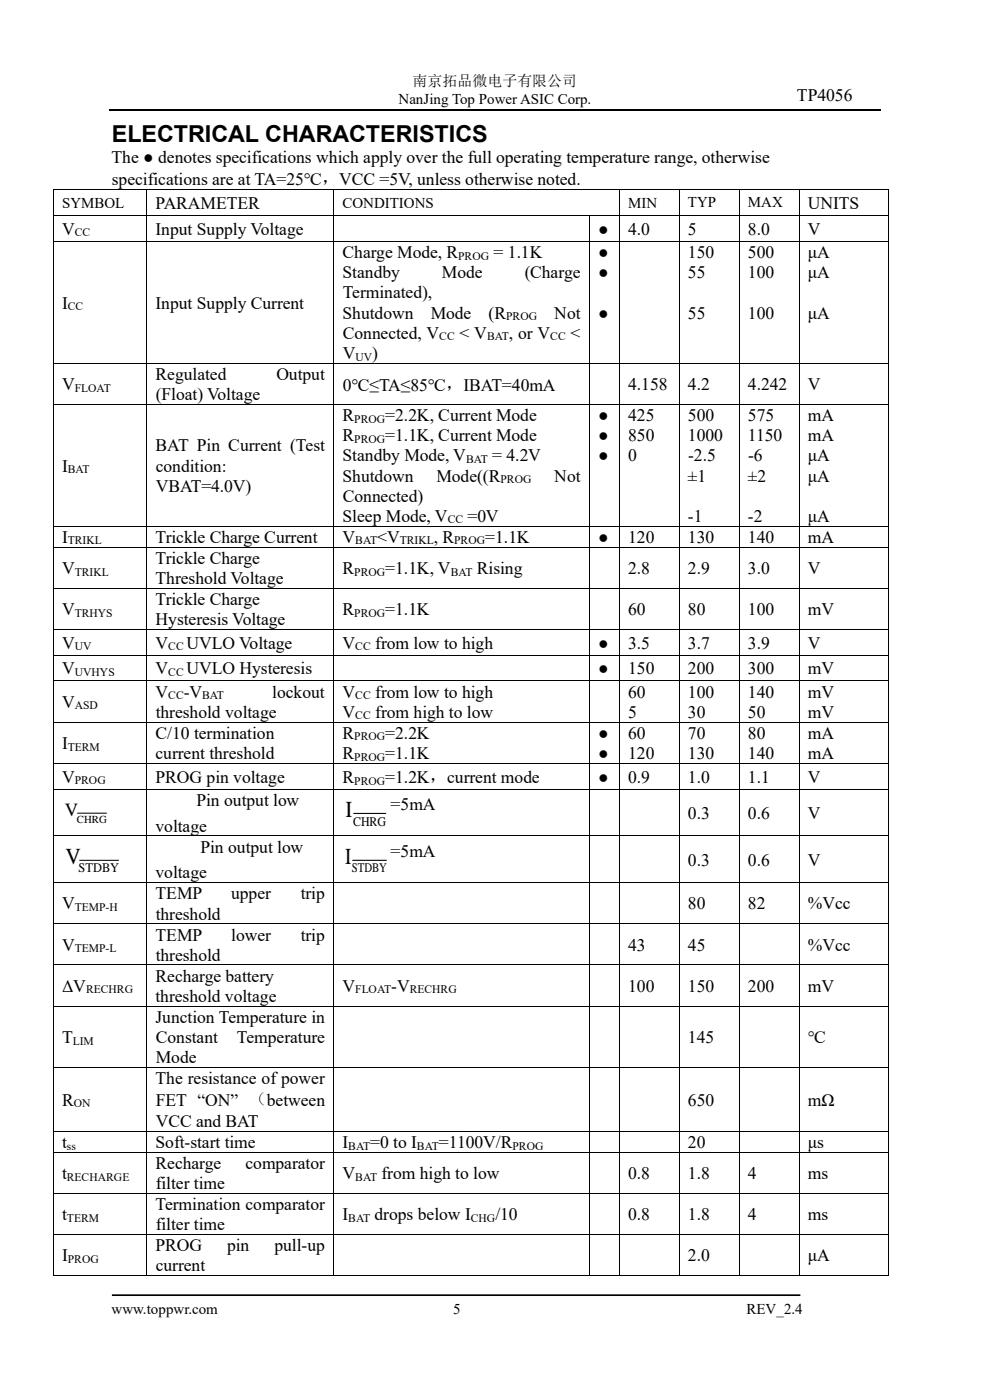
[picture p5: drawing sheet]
<svg xmlns="http://www.w3.org/2000/svg" width="210mm" height="297mm" viewBox="0 0 210 297" stroke-linecap="round" stroke-linejoin="round" font-family="sans-serif">
<defs><g id="words">
<text font-size="5" x="23.7" y="30.1">ELECTRICAL CHARACTERISTICS</text>
<g font-size="4.8">
<text x="73.3" y="173.4">I</text>
<text x="13.9" y="183.3">V</text>
<text x="73.3" y="183.3">I</text>
</g>
<text font-size="4" x="13.8" y="173.2">V</text>
<g font-size="3.7">
<text x="169.1" y="21.5">TP4056</text>
<text x="23.7" y="34.6">The ● denotes specifications which apply over the full operating temperature range, otherwise</text>
<text x="23.7" y="39.2">specifications are at TA=25℃，VCC =5V, unless otherwise noted.</text>
<text x="33" y="44.3">PARAMETER</text>
<text x="171.4" y="44.3">UNITS</text>
<text x="13.2" y="49.8">V</text>
<text x="33" y="49.8">Input Supply Voltage</text>
<text x="126.9" y="49.8">●</text>
<text x="133.2" y="49.8">4.0</text>
<text x="145.9" y="49.8">5</text>
<text x="158.7" y="49.8">8.0</text>
<text x="171.4" y="49.8">V</text>
<text x="72.7" y="54.7">Charge Mode, R</text>
<text x="72.7" y="59">Standby</text>
<text x="93.7" y="59">Mode</text>
<text x="104.7" y="54.7">= 1.1K</text>
<text x="111.3" y="59">(Charge</text>
<text x="126.9" y="54.7">●</text>
<text x="126.9" y="59">●</text>
<text x="145.9" y="54.7">150</text>
<text x="145.9" y="59">55</text>
<text x="158.7" y="54.7">500</text>
<text x="158.7" y="59">100</text>
<text x="171.4" y="54.7">μA</text>
<text x="171.4" y="59">μA</text>
<text x="13.2" y="65.5">I</text>
<text x="33" y="65.5">Input Supply Current</text>
<text x="72.7" y="63.3">Terminated),</text>
<text x="72.7" y="67.6">Shutdown</text>
<text x="72.7" y="71.9">Connected, V</text>
<text x="91.4" y="67.6">Mode</text>
<text x="97.5" y="71.9">&lt; V</text>
<text x="103.6" y="67.6">(R</text>
<text x="107.9" y="71.9">, or V</text>
<text x="117.6" y="67.6">Not</text>
<text x="121.1" y="71.9">&lt;</text>
<text x="126.9" y="67.6">●</text>
<text x="145.9" y="67.6">55</text>
<text x="158.7" y="67.6">100</text>
<text x="171.4" y="67.6">μA</text>
<text x="72.7" y="76.2">V</text>
<text x="79" y="76.2">)</text>
<text x="13.2" y="82.7">V</text>
<text x="33" y="80.6">Regulated</text>
<text x="58.6" y="80.6">Output</text>
<text x="72.7" y="82.9">0℃≤TA≤85℃，IBAT=40mA</text>
<text x="133.2" y="82.7">4.158</text>
<text x="145.9" y="82.7">4.2</text>
<text x="158.7" y="82.7">4.242</text>
<text x="171.4" y="82.7">V</text>
<text x="33" y="84.9">(Float) Voltage</text>
<text x="72.7" y="89.3">R</text>
<text x="81.7" y="89.3">=2.2K, Current Mode</text>
<text x="126.9" y="89.3">●</text>
<text x="133.2" y="89.3">425</text>
<text x="145.9" y="89.3">500</text>
<text x="158.7" y="89.3">575</text>
<text x="171.4" y="89.3">mA</text>
<text x="33" y="95.8">BAT Pin Current (Test</text>
<text x="72.7" y="93.6">R</text>
<text x="81.7" y="93.6">=1.1K, Current Mode</text>
<text x="126.9" y="93.6">●</text>
<text x="133.2" y="93.6">850</text>
<text x="145.9" y="93.6">1000</text>
<text x="158.7" y="93.6">1150</text>
<text x="171.4" y="93.6">mA</text>
<text x="13.2" y="100.1">I</text>
<text x="33" y="100.1">condition:</text>
<text x="72.7" y="97.9">Standby Mode, V</text>
<text x="104.4" y="97.9">= 4.2V</text>
<text x="126.9" y="97.9">●</text>
<text x="133.2" y="97.9">0</text>
<text x="146" y="97.9">-2.5</text>
<text x="158.7" y="97.9">-6</text>
<text x="171.4" y="97.9">μA</text>
<text x="33" y="104.3">VBAT=4.0V)</text>
<text x="72.7" y="102.2">Shutdown</text>
<text x="72.7" y="106.4">Connected)</text>
<text x="92.6" y="102.2">Mode((R</text>
<text x="117.6" y="102.2">Not</text>
<text x="145.9" y="102.2">±1</text>
<text x="158.7" y="102.2">±2</text>
<text x="171.4" y="102.2">μA</text>
<text x="72.7" y="110.7">Sleep Mode, V</text>
<text x="99.2" y="110.7">=0V</text>
<text x="145.9" y="110.7">-1</text>
<text x="158.7" y="110.7">-2</text>
<text x="171.4" y="110.7">μA</text>
<text x="13.2" y="115.2">I</text>
<text x="33" y="115.2">Trickle Charge Current</text>
<text x="33" y="119.6">Trickle Charge</text>
<text x="72.7" y="115.2">V</text>
<text x="80" y="115.2">&lt;V</text>
<text x="92" y="115.2">, R</text>
<text x="102.9" y="115.2">=1.1K</text>
<text x="126.9" y="115.2">●</text>
<text x="133.2" y="115.2">120</text>
<text x="145.9" y="115.2">130</text>
<text x="158.7" y="115.2">140</text>
<text x="171.4" y="115.2">mA</text>
<text x="13.2" y="121.8">V</text>
<text x="33" y="123.9">Threshold Voltage</text>
<text x="72.7" y="121.8">R</text>
<text x="81.7" y="121.8">=1.1K, V</text>
<text x="101.2" y="121.8">Rising</text>
<text x="133.2" y="121.8">2.8</text>
<text x="145.9" y="121.8">2.9</text>
<text x="158.7" y="121.8">3.0</text>
<text x="171.4" y="121.8">V</text>
<text x="13.2" y="130.5">V</text>
<text x="33" y="128.4">Trickle Charge</text>
<text x="72.7" y="130.5">R</text>
<text x="81.7" y="130.5">=1.1K</text>
<text x="133.2" y="130.5">60</text>
<text x="145.9" y="130.5">80</text>
<text x="158.7" y="130.5">100</text>
<text x="171.4" y="130.5">mV</text>
<text x="13.2" y="137.6">V</text>
<text x="33" y="132.6">Hysteresis Voltage</text>
<text x="33" y="137.6">V</text>
<text x="39.6" y="137.6">UVLO Voltage</text>
<text x="72.7" y="137.6">V</text>
<text x="79.6" y="137.6">from low to high</text>
<text x="126.9" y="137.6">●</text>
<text x="133.2" y="137.6">3.5</text>
<text x="145.9" y="137.6">3.7</text>
<text x="158.7" y="137.6">3.9</text>
<text x="171.4" y="137.6">V</text>
<text x="13.2" y="143.1">V</text>
<text x="33" y="143.1">V</text>
<text x="39.6" y="143.1">UVLO Hysteresis</text>
<text x="126.9" y="143.1">●</text>
<text x="133.2" y="143.1">150</text>
<text x="145.9" y="143.1">200</text>
<text x="158.7" y="143.1">300</text>
<text x="171.4" y="143.1">mV</text>
<text x="33" y="148">V</text>
<text x="39" y="148">-V</text>
<text x="57.7" y="148">lockout</text>
<text x="72.7" y="148">V</text>
<text x="79.6" y="148">from low to high</text>
<text x="133.2" y="148">60</text>
<text x="145.9" y="148">100</text>
<text x="158.7" y="148">140</text>
<text x="171.4" y="148">mV</text>
<text x="13.2" y="150.2">V</text>
<text x="33" y="152.3">threshold voltage</text>
<text x="72.7" y="152.3">V</text>
<text x="79.6" y="152.3">from high to low</text>
<text x="133.2" y="152.3">5</text>
<text x="145.9" y="152.3">30</text>
<text x="158.7" y="152.3">50</text>
<text x="171.4" y="152.3">mV</text>
<text x="13.2" y="158.9">I</text>
<text x="33" y="156.7">C/10 termination</text>
<text x="33" y="161">current threshold</text>
<text x="72.7" y="156.7">R</text>
<text x="72.7" y="161">R</text>
<text x="81.7" y="156.7">=2.2K</text>
<text x="81.7" y="161">=1.1K</text>
<text x="126.9" y="156.7">●</text>
<text x="126.9" y="161">●</text>
<text x="133.2" y="156.7">60</text>
<text x="133.2" y="161">120</text>
<text x="145.9" y="156.7">70</text>
<text x="145.9" y="161">130</text>
<text x="158.7" y="156.7">80</text>
<text x="158.7" y="161">140</text>
<text x="171.4" y="156.7">mA</text>
<text x="171.4" y="161">mA</text>
<text x="13.2" y="166">V</text>
<text x="33" y="166">PROG pin voltage</text>
<text x="72.7" y="166.1">R</text>
<text x="81.7" y="166.1">=1.2K，current mode</text>
<text x="126.9" y="166">●</text>
<text x="133.2" y="166">0.9</text>
<text x="145.9" y="166">1.0</text>
<text x="158.7" y="166">1.1</text>
<text x="171.4" y="166">V</text>
<text x="41.7" y="171">Pin output low</text>
<text x="82.9" y="171.9">=5mA</text>
<text x="145.9" y="173.7">0.3</text>
<text x="158.7" y="173.7">0.6</text>
<text x="171.4" y="173.7">V</text>
<text x="33" y="176.4">voltage</text>
<text x="42.5" y="180.9">Pin output low</text>
<text x="82.9" y="181.8">=5mA</text>
<text x="145.9" y="183.6">0.3</text>
<text x="158.7" y="183.6">0.6</text>
<text x="171.4" y="183.6">V</text>
<text x="33" y="186.3">voltage</text>
<text x="33" y="190.8">TEMP</text>
<text x="49.1" y="190.8">upper</text>
<text x="63.8" y="190.8">trip</text>
<text x="13.2" y="192.9">V</text>
<text x="33" y="195.1">threshold</text>
<text x="145.9" y="192.9">80</text>
<text x="158.7" y="192.9">82</text>
<text x="171.4" y="192.9">%Vcc</text>
<text x="13.2" y="201.7">V</text>
<text x="33" y="199.5">TEMP</text>
<text x="33" y="203.8">threshold</text>
<text x="49.1" y="199.5">lower</text>
<text x="63.8" y="199.5">trip</text>
<text x="133.2" y="201.7">43</text>
<text x="145.9" y="201.7">45</text>
<text x="171.4" y="201.7">%Vcc</text>
<text x="33" y="208.3">Recharge battery</text>
<text x="13.2" y="210.4">ΔV</text>
<text x="33" y="212.5">threshold voltage</text>
<text x="72.7" y="210.4">V</text>
<text x="83" y="210.4">-V</text>
<text x="133.2" y="210.4">100</text>
<text x="145.9" y="210.4">150</text>
<text x="158.7" y="210.4">200</text>
<text x="171.4" y="210.4">mV</text>
<text x="13.2" y="221.3">T</text>
<text x="33" y="217">Junction Temperature in</text>
<text x="33" y="221.3">Constant</text>
<text x="50.3" y="221.3">Temperature</text>
<text x="145.9" y="221.3">145</text>
<text x="171.4" y="221.3">℃</text>
<text x="33" y="225.5">Mode</text>
<text x="33" y="230">The resistance of power</text>
<text x="13.2" y="234.6">R</text>
<text x="33" y="234.6">FET “ON” （between</text>
<text x="33" y="239.1">VCC and BAT</text>
<text x="145.9" y="234.6">650</text>
<text x="171.4" y="234.6">mΩ</text>
<text x="13.2" y="243.5">t</text>
<text x="33" y="243.5">Soft-start time</text>
<text x="72.7" y="243.5">I</text>
<text x="78.5" y="243.5">=0 to I</text>
<text x="93.1" y="243.5">=1100V/R</text>
<text x="145.9" y="243.5">20</text>
<text x="171.4" y="243.5">μs</text>
<text x="13.2" y="250.1">t</text>
<text x="33" y="248">Recharge</text>
<text x="52.1" y="248">comparator</text>
<text x="72.7" y="250.1">V</text>
<text x="80.9" y="250.1">from high to low</text>
<text x="133.2" y="250.1">0.8</text>
<text x="145.9" y="250.1">1.8</text>
<text x="158.7" y="250.1">4</text>
<text x="171.4" y="250.1">ms</text>
<text x="33" y="256.7">Termination comparator</text>
<text x="33" y="252.3">filter time</text>
<text x="13.2" y="258.9">t</text>
<text x="33" y="261">filter time</text>
<text x="72.7" y="258.9">I</text>
<text x="79.4" y="258.9">drops below I</text>
<text x="105.1" y="258.9">/10</text>
<text x="133.2" y="258.9">0.8</text>
<text x="145.9" y="258.9">1.8</text>
<text x="158.7" y="258.9">4</text>
<text x="171.4" y="258.9">ms</text>
<text x="13.2" y="267.6">I</text>
<text x="33" y="265.5">PROG</text>
<text x="33" y="269.7">current</text>
<text x="48.2" y="265.5">pin</text>
<text x="58.2" y="265.5">pull-up</text>
<text x="145.9" y="267.6">2.0</text>
<text x="171.4" y="267.6">μA</text>
</g>
<g font-size="3.2">
<text x="84.6" y="22.1">NanJing Top Power ASIC Corp.</text>
<text x="87.5" y="18.2">南京拓品微电子有限公司</text>
<text x="13.2" y="44.1">SYMBOL</text>
<text x="72.7" y="44.1">CONDITIONS</text>
<text x="133.2" y="44.1">MIN</text>
<text x="145.9" y="43.9">TYP</text>
<text x="158.7" y="43.9">MAX</text>
<text x="23.7" y="278.8">www.toppwr.com</text>
<text x="96.2" y="278.8">5</text>
<text x="158.4" y="278.8">REV_2.4</text>
</g>
<g font-size="2.8">
<text x="74.9" y="175.1">CHRG</text>
<text x="16.7" y="185.1">STDBY</text>
<text x="74.6" y="185.1">STDBY</text>
</g>
<g font-size="2.5">
<text x="15.9" y="50.1">CC</text>
<text x="97.2" y="55.1">PROG</text>
<text x="14.4" y="65.8">CC</text>
<text x="107.4" y="68">PROG</text>
<text x="75.4" y="76.5">UV</text>
<text x="93.2" y="72.2">CC</text>
<text x="103.3" y="72.2">BAT</text>
<text x="116.7" y="72.2">CC</text>
<text x="15.9" y="83.1">FLOAT</text>
<text x="75.2" y="89.7">PROG</text>
<text x="75.2" y="94">PROG</text>
<text x="14.4" y="100.4">BAT</text>
<text x="98.9" y="98.2">BAT</text>
<text x="106.2" y="102.5">PROG</text>
<text x="95" y="111.1">CC</text>
<text x="14.4" y="115.5">TRIKL</text>
<text x="75.4" y="115.5">BAT</text>
<text x="84.8" y="115.5">TRIKL</text>
<text x="96.4" y="115.5">PROG</text>
<text x="15.9" y="122.1">TRIKL</text>
<text x="75.2" y="122.1">PROG</text>
<text x="95.6" y="122.1">BAT</text>
<text x="15.9" y="130.8">TRHYS</text>
<text x="75.2" y="130.8">PROG</text>
<text x="15.9" y="137.9">UV</text>
<text x="35.7" y="137.9">CC</text>
<text x="75.4" y="137.9">CC</text>
<text x="15.9" y="143.4">UVHYS</text>
<text x="35.7" y="143.4">CC</text>
<text x="35.7" y="148.4">CC</text>
<text x="42.9" y="148.4">BAT</text>
<text x="75.4" y="148.4">CC</text>
<text x="15.9" y="150.5">ASD</text>
<text x="75.4" y="152.6">CC</text>
<text x="14.4" y="159.2">TERM</text>
<text x="75.2" y="157.1">PROG</text>
<text x="75.2" y="161.4">PROG</text>
<text x="15.9" y="166.4">PROG</text>
<text x="75.2" y="166.4">PROG</text>
<text x="15.9" y="193.3">TEMP-H</text>
<text x="15.9" y="202">TEMP-L</text>
<text x="18.2" y="210.7">RECHRG</text>
<text x="75.4" y="210.7">FLOAT</text>
<text x="86.9" y="210.7">RECHRG</text>
<text x="15.5" y="221.6">LIM</text>
<text x="15.7" y="234.9">ON</text>
<text x="14.2" y="243.9">ss</text>
<text x="73.9" y="243.9">BAT</text>
<text x="88.5" y="243.9">BAT</text>
<text x="108.7" y="243.9">PROG</text>
<text x="14.2" y="250.5">RECHARGE</text>
<text x="75.4" y="250.5">BAT</text>
<text x="14.2" y="259.2">TERM</text>
<text x="73.9" y="259.2">BAT</text>
<text x="99.9" y="259.2">CHG</text>
<text x="14.4" y="267.9">PROG</text>
</g>
<text font-size="2.3" x="16.3" y="174.6">CHRG</text>
</g></defs>
<path d="M23.2 23.3h163.7" fill="none" stroke="#000" stroke-width=".25"/>
<path d="M23.7 274.8h146.1" fill="none" stroke="#000" stroke-width=".35"/>
<g fill="#000">
<path d="M11.2 40.2h.2v.2h-.2z" fill-rule="evenodd"/>
<path d="M11.2 40.2h.2v.2h-.2z" fill-rule="evenodd"/>
<path d="M11.2 45.6h.2v.2h-.2z" fill-rule="evenodd"/>
<path d="M11.2 51.1h.2v.2h-.2z" fill-rule="evenodd"/>
<path d="M31 40.2h.2v.2h-.2z" fill-rule="evenodd"/>
<path d="M31 45.6h.2v.2h-.2z" fill-rule="evenodd"/>
<path d="M31 51.1h.2v.2h-.2z" fill-rule="evenodd"/>
<path d="M70.8 40.2h.1v.2h-.1z" fill-rule="evenodd"/>
<path d="M70.8 45.6h.1v.2h-.1z" fill-rule="evenodd"/>
<path d="M70.8 51.1h.1v.2h-.1z" fill-rule="evenodd"/>
<path d="M125 45.6h.2v.2h-.2z" fill-rule="evenodd"/>
<path d="M125 51.1h.2v.2h-.2z" fill-rule="evenodd"/>
<path d="M131.3 40.2h.2v.2h-.2z" fill-rule="evenodd"/>
<path d="M131.3 45.6h.2v.2h-.2z" fill-rule="evenodd"/>
<path d="M131.3 51.1h.2v.2h-.2z" fill-rule="evenodd"/>
<path d="M144 40.2h.2v.2h-.2z" fill-rule="evenodd"/>
<path d="M144 45.6h.2v.2h-.2z" fill-rule="evenodd"/>
<path d="M144 51.1h.2v.2h-.2z" fill-rule="evenodd"/>
<path d="M156.8 40.2h.1v.2h-.1z" fill-rule="evenodd"/>
<path d="M156.8 45.6h.1v.2h-.1z" fill-rule="evenodd"/>
<path d="M156.8 51.1h.1v.2h-.1z" fill-rule="evenodd"/>
<path d="M169.5 40.2h.1v.2h-.1z" fill-rule="evenodd"/>
<path d="M169.5 45.6h.1v.2h-.1z" fill-rule="evenodd"/>
<path d="M169.5 51.1h.1v.2h-.1z" fill-rule="evenodd"/>
<path d="M188.5 40.2h.2v.2h-.2z" fill-rule="evenodd"/>
<path d="M188.5 40.2h.2v.2h-.2z" fill-rule="evenodd"/>
<path d="M188.5 45.6h.2v.2h-.2z" fill-rule="evenodd"/>
<path d="M188.5 51.1h.2v.2h-.2z" fill-rule="evenodd"/>
<path d="M11.2 77h.2v.1h-.2z" fill-rule="evenodd"/>
<path d="M31 77h.2v.1h-.2z" fill-rule="evenodd"/>
<path d="M70.8 77h.1v.1h-.1z" fill-rule="evenodd"/>
<path d="M125 77h.2v.1h-.2z" fill-rule="evenodd"/>
<path d="M131.3 77h.2v.1h-.2z" fill-rule="evenodd"/>
<path d="M144 77h.2v.1h-.2z" fill-rule="evenodd"/>
<path d="M156.8 77h.1v.1h-.1z" fill-rule="evenodd"/>
<path d="M169.5 77h.1v.1h-.1z" fill-rule="evenodd"/>
<path d="M188.5 77h.2v.1h-.2z" fill-rule="evenodd"/>
<path d="M11.2 85.7h.2v.2h-.2z" fill-rule="evenodd"/>
<path d="M31 85.7h.2v.2h-.2z" fill-rule="evenodd"/>
<path d="M70.8 85.7h.1v.2h-.1z" fill-rule="evenodd"/>
<path d="M125 85.7h.2v.2h-.2z" fill-rule="evenodd"/>
<path d="M131.3 85.7h.2v.2h-.2z" fill-rule="evenodd"/>
<path d="M144 85.7h.2v.2h-.2z" fill-rule="evenodd"/>
<path d="M156.8 85.7h.1v.2h-.1z" fill-rule="evenodd"/>
<path d="M169.5 85.7h.1v.2h-.1z" fill-rule="evenodd"/>
<path d="M188.5 85.7h.2v.2h-.2z" fill-rule="evenodd"/>
<path d="M11.2 111.5h.2v.2h-.2z" fill-rule="evenodd"/>
<path d="M11.2 116h.2v.1h-.2z" fill-rule="evenodd"/>
<path d="M31 111.5h.2v.2h-.2z" fill-rule="evenodd"/>
<path d="M31 116h.2v.1h-.2z" fill-rule="evenodd"/>
<path d="M70.8 111.5h.1v.2h-.1z" fill-rule="evenodd"/>
<path d="M70.8 116h.1v.1h-.1z" fill-rule="evenodd"/>
<path d="M125 111.5h.2v.2h-.2z" fill-rule="evenodd"/>
<path d="M125 116h.2v.1h-.2z" fill-rule="evenodd"/>
<path d="M131.3 111.5h.2v.2h-.2z" fill-rule="evenodd"/>
<path d="M131.3 116h.2v.1h-.2z" fill-rule="evenodd"/>
<path d="M144 111.5h.2v.2h-.2z" fill-rule="evenodd"/>
<path d="M144 116h.2v.1h-.2z" fill-rule="evenodd"/>
<path d="M156.8 111.5h.1v.2h-.1z" fill-rule="evenodd"/>
<path d="M156.8 116h.1v.1h-.1z" fill-rule="evenodd"/>
<path d="M169.5 111.5h.1v.2h-.1z" fill-rule="evenodd"/>
<path d="M169.5 116h.1v.1h-.1z" fill-rule="evenodd"/>
<path d="M188.5 111.5h.2v.2h-.2z" fill-rule="evenodd"/>
<path d="M188.5 116h.2v.1h-.2z" fill-rule="evenodd"/>
<path d="M11.2 124.7h.2v.2h-.2z" fill-rule="evenodd"/>
<path d="M11.2 133.5h.2v.1h-.2z" fill-rule="evenodd"/>
<path d="M11.2 138.9h.2v.2h-.2z" fill-rule="evenodd"/>
<path d="M31 124.7h.2v.2h-.2z" fill-rule="evenodd"/>
<path d="M31 133.5h.2v.1h-.2z" fill-rule="evenodd"/>
<path d="M31 138.9h.2v.2h-.2z" fill-rule="evenodd"/>
<path d="M70.8 124.7h.1v.2h-.1z" fill-rule="evenodd"/>
<path d="M70.8 133.5h.1v.1h-.1z" fill-rule="evenodd"/>
<path d="M70.8 138.9h.1v.2h-.1z" fill-rule="evenodd"/>
<path d="M125 124.7h.2v.2h-.2z" fill-rule="evenodd"/>
<path d="M125 133.5h.2v.1h-.2z" fill-rule="evenodd"/>
<path d="M125 138.9h.2v.2h-.2z" fill-rule="evenodd"/>
<path d="M131.3 124.7h.2v.2h-.2z" fill-rule="evenodd"/>
<path d="M131.3 133.5h.2v.1h-.2z" fill-rule="evenodd"/>
<path d="M131.3 138.9h.2v.2h-.2z" fill-rule="evenodd"/>
<path d="M144 124.7h.2v.2h-.2z" fill-rule="evenodd"/>
<path d="M144 133.5h.2v.1h-.2z" fill-rule="evenodd"/>
<path d="M144 138.9h.2v.2h-.2z" fill-rule="evenodd"/>
<path d="M156.8 124.7h.1v.2h-.1z" fill-rule="evenodd"/>
<path d="M156.8 133.5h.1v.1h-.1z" fill-rule="evenodd"/>
<path d="M156.8 138.9h.1v.2h-.1z" fill-rule="evenodd"/>
<path d="M169.5 124.7h.1v.2h-.1z" fill-rule="evenodd"/>
<path d="M169.5 133.5h.1v.1h-.1z" fill-rule="evenodd"/>
<path d="M169.5 138.9h.1v.2h-.1z" fill-rule="evenodd"/>
<path d="M188.5 124.7h.2v.2h-.2z" fill-rule="evenodd"/>
<path d="M188.5 133.5h.2v.1h-.2z" fill-rule="evenodd"/>
<path d="M188.5 138.9h.2v.2h-.2z" fill-rule="evenodd"/>
<path d="M11.2 144.4h.2v.2h-.2z" fill-rule="evenodd"/>
<path d="M11.2 153.1h.2v.2h-.2z" fill-rule="evenodd"/>
<path d="M31 144.4h.2v.2h-.2z" fill-rule="evenodd"/>
<path d="M31 153.1h.2v.2h-.2z" fill-rule="evenodd"/>
<path d="M70.8 144.4h.1v.2h-.1z" fill-rule="evenodd"/>
<path d="M70.8 153.1h.1v.2h-.1z" fill-rule="evenodd"/>
<path d="M125 144.4h.2v.2h-.2z" fill-rule="evenodd"/>
<path d="M125 153.1h.2v.2h-.2z" fill-rule="evenodd"/>
<path d="M131.3 144.4h.2v.2h-.2z" fill-rule="evenodd"/>
<path d="M131.3 153.1h.2v.2h-.2z" fill-rule="evenodd"/>
<path d="M144 144.4h.2v.2h-.2z" fill-rule="evenodd"/>
<path d="M144 153.1h.2v.2h-.2z" fill-rule="evenodd"/>
<path d="M156.8 144.4h.1v.2h-.1z" fill-rule="evenodd"/>
<path d="M156.8 153.1h.1v.2h-.1z" fill-rule="evenodd"/>
<path d="M169.5 144.4h.1v.2h-.1z" fill-rule="evenodd"/>
<path d="M169.5 153.1h.1v.2h-.1z" fill-rule="evenodd"/>
<path d="M188.5 144.4h.2v.2h-.2z" fill-rule="evenodd"/>
<path d="M188.5 153.1h.2v.2h-.2z" fill-rule="evenodd"/>
<path d="M11.2 161.8h.2v.2h-.2z" fill-rule="evenodd"/>
<path d="M11.2 167.3h.2v.2h-.2z" fill-rule="evenodd"/>
<path d="M11.2 177.2h.2v.2h-.2z" fill-rule="evenodd"/>
<path d="M31 161.8h.2v.2h-.2z" fill-rule="evenodd"/>
<path d="M31 167.3h.2v.2h-.2z" fill-rule="evenodd"/>
<path d="M31 177.2h.2v.2h-.2z" fill-rule="evenodd"/>
<path d="M70.8 161.8h.1v.2h-.1z" fill-rule="evenodd"/>
<path d="M70.8 167.3h.1v.2h-.1z" fill-rule="evenodd"/>
<path d="M70.8 177.2h.1v.2h-.1z" fill-rule="evenodd"/>
<path d="M125 161.8h.2v.2h-.2z" fill-rule="evenodd"/>
<path d="M125 167.3h.2v.2h-.2z" fill-rule="evenodd"/>
<path d="M125 177.2h.2v.2h-.2z" fill-rule="evenodd"/>
<path d="M131.3 161.8h.2v.2h-.2z" fill-rule="evenodd"/>
<path d="M131.3 167.3h.2v.2h-.2z" fill-rule="evenodd"/>
<path d="M131.3 177.2h.2v.2h-.2z" fill-rule="evenodd"/>
<path d="M144 161.8h.2v.2h-.2z" fill-rule="evenodd"/>
<path d="M144 167.3h.2v.2h-.2z" fill-rule="evenodd"/>
<path d="M144 177.2h.2v.2h-.2z" fill-rule="evenodd"/>
<path d="M156.8 161.8h.1v.2h-.1z" fill-rule="evenodd"/>
<path d="M156.8 167.3h.1v.2h-.1z" fill-rule="evenodd"/>
<path d="M156.8 177.2h.1v.2h-.1z" fill-rule="evenodd"/>
<path d="M169.5 161.8h.1v.2h-.1z" fill-rule="evenodd"/>
<path d="M169.5 167.3h.1v.2h-.1z" fill-rule="evenodd"/>
<path d="M169.5 177.2h.1v.2h-.1z" fill-rule="evenodd"/>
<path d="M188.5 161.8h.2v.2h-.2z" fill-rule="evenodd"/>
<path d="M188.5 167.3h.2v.2h-.2z" fill-rule="evenodd"/>
<path d="M188.5 177.2h.2v.2h-.2z" fill-rule="evenodd"/>
<path d="M11.2 187.1h.2v.2h-.2z" fill-rule="evenodd"/>
<path d="M11.2 195.9h.2v.2h-.2z" fill-rule="evenodd"/>
<path d="M31 187.1h.2v.2h-.2z" fill-rule="evenodd"/>
<path d="M31 195.9h.2v.2h-.2z" fill-rule="evenodd"/>
<path d="M70.8 187.1h.1v.2h-.1z" fill-rule="evenodd"/>
<path d="M70.8 195.9h.1v.2h-.1z" fill-rule="evenodd"/>
<path d="M125 187.1h.2v.2h-.2z" fill-rule="evenodd"/>
<path d="M125 195.9h.2v.2h-.2z" fill-rule="evenodd"/>
<path d="M131.3 187.1h.2v.2h-.2z" fill-rule="evenodd"/>
<path d="M131.3 195.9h.2v.2h-.2z" fill-rule="evenodd"/>
<path d="M144 187.1h.2v.2h-.2z" fill-rule="evenodd"/>
<path d="M144 195.9h.2v.2h-.2z" fill-rule="evenodd"/>
<path d="M156.8 187.1h.1v.2h-.1z" fill-rule="evenodd"/>
<path d="M156.8 195.9h.1v.2h-.1z" fill-rule="evenodd"/>
<path d="M169.5 187.1h.1v.2h-.1z" fill-rule="evenodd"/>
<path d="M169.5 195.9h.1v.2h-.1z" fill-rule="evenodd"/>
<path d="M188.5 187.1h.2v.2h-.2z" fill-rule="evenodd"/>
<path d="M188.5 195.9h.2v.2h-.2z" fill-rule="evenodd"/>
<path d="M11.2 204.6h.2v.2h-.2z" fill-rule="evenodd"/>
<path d="M11.2 213.4h.2v.1h-.2z" fill-rule="evenodd"/>
<path d="M31 204.6h.2v.2h-.2z" fill-rule="evenodd"/>
<path d="M31 213.4h.2v.1h-.2z" fill-rule="evenodd"/>
<path d="M70.8 204.6h.1v.2h-.1z" fill-rule="evenodd"/>
<path d="M70.8 213.4h.1v.1h-.1z" fill-rule="evenodd"/>
<path d="M125 204.6h.2v.2h-.2z" fill-rule="evenodd"/>
<path d="M125 213.4h.2v.1h-.2z" fill-rule="evenodd"/>
<path d="M131.3 204.6h.2v.2h-.2z" fill-rule="evenodd"/>
<path d="M131.3 213.4h.2v.1h-.2z" fill-rule="evenodd"/>
<path d="M144 204.6h.2v.2h-.2z" fill-rule="evenodd"/>
<path d="M144 213.4h.2v.1h-.2z" fill-rule="evenodd"/>
<path d="M156.8 204.6h.1v.2h-.1z" fill-rule="evenodd"/>
<path d="M156.8 213.4h.1v.1h-.1z" fill-rule="evenodd"/>
<path d="M169.5 204.6h.1v.2h-.1z" fill-rule="evenodd"/>
<path d="M169.5 213.4h.1v.1h-.1z" fill-rule="evenodd"/>
<path d="M188.5 204.6h.2v.2h-.2z" fill-rule="evenodd"/>
<path d="M188.5 213.4h.2v.1h-.2z" fill-rule="evenodd"/>
<path d="M11.2 226.3h.2v.2h-.2z" fill-rule="evenodd"/>
<path d="M31 226.3h.2v.2h-.2z" fill-rule="evenodd"/>
<path d="M70.8 226.3h.1v.2h-.1z" fill-rule="evenodd"/>
<path d="M125 226.3h.2v.2h-.2z" fill-rule="evenodd"/>
<path d="M131.3 226.3h.2v.2h-.2z" fill-rule="evenodd"/>
<path d="M144 226.3h.2v.2h-.2z" fill-rule="evenodd"/>
<path d="M156.8 226.3h.1v.2h-.1z" fill-rule="evenodd"/>
<path d="M169.5 226.3h.1v.2h-.1z" fill-rule="evenodd"/>
<path d="M188.5 226.3h.2v.2h-.2z" fill-rule="evenodd"/>
<path d="M11.2 239.9h.2v.2h-.2z" fill-rule="evenodd"/>
<path d="M11.2 244.3h.2v.2h-.2z" fill-rule="evenodd"/>
<path d="M11.2 253.1h.2v.1h-.2z" fill-rule="evenodd"/>
<path d="M31 239.9h.2v.2h-.2z" fill-rule="evenodd"/>
<path d="M31 244.3h.2v.2h-.2z" fill-rule="evenodd"/>
<path d="M31 253.1h.2v.1h-.2z" fill-rule="evenodd"/>
<path d="M70.8 239.9h.1v.2h-.1z" fill-rule="evenodd"/>
<path d="M70.8 244.3h.1v.2h-.1z" fill-rule="evenodd"/>
<path d="M70.8 253.1h.1v.1h-.1z" fill-rule="evenodd"/>
<path d="M125 239.9h.2v.2h-.2z" fill-rule="evenodd"/>
<path d="M125 244.3h.2v.2h-.2z" fill-rule="evenodd"/>
<path d="M125 253.1h.2v.1h-.2z" fill-rule="evenodd"/>
<path d="M131.3 239.9h.2v.2h-.2z" fill-rule="evenodd"/>
<path d="M131.3 244.3h.2v.2h-.2z" fill-rule="evenodd"/>
<path d="M131.3 253.1h.2v.1h-.2z" fill-rule="evenodd"/>
<path d="M144 239.9h.2v.2h-.2z" fill-rule="evenodd"/>
<path d="M144 244.3h.2v.2h-.2z" fill-rule="evenodd"/>
<path d="M144 253.1h.2v.1h-.2z" fill-rule="evenodd"/>
<path d="M156.8 239.9h.1v.2h-.1z" fill-rule="evenodd"/>
<path d="M156.8 244.3h.1v.2h-.1z" fill-rule="evenodd"/>
<path d="M156.8 253.1h.1v.1h-.1z" fill-rule="evenodd"/>
<path d="M169.5 239.9h.1v.2h-.1z" fill-rule="evenodd"/>
<path d="M169.5 244.3h.1v.2h-.1z" fill-rule="evenodd"/>
<path d="M169.5 253.1h.1v.1h-.1z" fill-rule="evenodd"/>
<path d="M188.5 239.9h.2v.2h-.2z" fill-rule="evenodd"/>
<path d="M188.5 244.3h.2v.2h-.2z" fill-rule="evenodd"/>
<path d="M188.5 253.1h.2v.1h-.2z" fill-rule="evenodd"/>
<path d="M11.2 261.8h.2v.2h-.2z" fill-rule="evenodd"/>
<path d="M11.2 270.6h.2v.1h-.2z" fill-rule="evenodd"/>
<path d="M11.2 270.6h.2v.1h-.2z" fill-rule="evenodd"/>
<path d="M31 261.8h.2v.2h-.2z" fill-rule="evenodd"/>
<path d="M31 270.6h.2v.1h-.2z" fill-rule="evenodd"/>
<path d="M70.8 261.8h.1v.2h-.1z" fill-rule="evenodd"/>
<path d="M70.8 270.6h.1v.1h-.1z" fill-rule="evenodd"/>
<path d="M125 261.8h.2v.2h-.2z" fill-rule="evenodd"/>
<path d="M125 270.6h.2v.1h-.2z" fill-rule="evenodd"/>
<path d="M131.3 261.8h.2v.2h-.2z" fill-rule="evenodd"/>
<path d="M131.3 270.6h.2v.1h-.2z" fill-rule="evenodd"/>
<path d="M144 261.8h.2v.2h-.2z" fill-rule="evenodd"/>
<path d="M144 270.6h.2v.1h-.2z" fill-rule="evenodd"/>
<path d="M156.8 261.8h.1v.2h-.1z" fill-rule="evenodd"/>
<path d="M156.8 270.6h.1v.1h-.1z" fill-rule="evenodd"/>
<path d="M169.5 261.8h.1v.2h-.1z" fill-rule="evenodd"/>
<path d="M169.5 270.6h.1v.1h-.1z" fill-rule="evenodd"/>
<path d="M188.5 261.8h.2v.2h-.2z" fill-rule="evenodd"/>
<path d="M188.5 270.6h.2v.1h-.2z" fill-rule="evenodd"/>
<path d="M188.5 270.6h.2v.1h-.2z" fill-rule="evenodd"/>
</g>
<g fill="none" stroke="#000" stroke-width=".21">
<path d="M11.3 40.4v5.2M11.3 45.8v5.3M11.3 51.3v25.7M11.4 40.3h19.6M11.4 45.7h19.6M11.4 51.2h19.6M31.1 40.4v5.2M31.1 45.8v5.3M31.1 51.3v25.7M31.2 40.3h39.6M31.2 45.7h39.6M31.2 51.2h39.6"/>
<path d="M70.8 40.4v5.2M70.8 45.8v5.3M70.8 51.3v25.7M70.9 40.3h60.4M70.9 45.7h54.1M70.9 51.2h54.1M125.1 45.8v5.3M125.1 51.3v25.7M125.2 45.7h6.1M125.2 51.2h6.1M131.4 40.4v5.2M131.4 45.8v5.3"/>
<path d="M131.4 51.3v25.7M131.5 40.3h12.5M131.5 45.7h12.5M131.5 51.2h12.5M144.1 40.4v5.2M144.1 45.8v5.3M144.1 51.3v25.7M144.2 40.3h12.6M144.2 45.7h12.6M144.2 51.2h12.6M156.8 40.4v5.2M156.8 45.8v5.3"/>
<path d="M156.8 51.3v25.7M156.9 40.3h12.6M156.9 45.7h12.6M156.9 51.2h12.6M169.5 40.4v5.2M169.5 45.8v5.3M169.5 51.3v25.7M169.6 40.3h18.9M169.6 45.7h18.9M169.6 51.2h18.9M188.6 40.4v5.2M188.6 45.8v5.3"/>
<path d="M188.6 51.3v25.7M11.3 77.1v8.6M11.4 77.1h19.6M31.1 77.1v8.6M31.2 77.1h39.6M70.8 77.1v8.6M70.9 77.1h54.1M125.1 77.1v8.6M125.2 77.1h6.1M131.4 77.1v8.6M131.5 77.1h12.5M144.1 77.1v8.6"/>
<path d="M144.2 77.1h12.6M156.8 77.1v8.6M156.9 77.1h12.6M169.5 77.1v8.6M169.6 77.1h18.9M188.6 77.1v8.6M11.3 85.9v25.6M11.4 85.8h19.6M31.1 85.9v25.6M31.2 85.8h39.6M70.8 85.9v25.6M70.9 85.8h54.1"/>
<path d="M125.1 85.9v25.6M125.2 85.8h6.1M131.4 85.9v25.6M131.5 85.8h12.5M144.1 85.9v25.6M144.2 85.8h12.6M156.8 85.9v25.6M156.9 85.8h12.6M169.5 85.9v25.6M169.6 85.8h18.9M188.6 85.9v25.6M11.3 111.7v4.3"/>
<path d="M11.3 116.1v8.6M11.4 111.6h19.6M11.4 116.1h19.6M31.1 111.7v4.3M31.1 116.1v8.6M31.2 111.6h39.6M31.2 116.1h39.6M70.8 111.7v4.3M70.8 116.1v8.6M70.9 111.6h54.1M70.9 116.1h54.1M125.1 111.7v4.3"/>
<path d="M125.1 116.1v8.6M125.2 111.6h6.1M125.2 116.1h6.1M131.4 111.7v4.3M131.4 116.1v8.6M131.5 111.6h12.5M131.5 116.1h12.5M144.1 111.7v4.3M144.1 116.1v8.6M144.2 111.6h12.6M144.2 116.1h12.6M156.8 111.7v4.3"/>
<path d="M156.8 116.1v8.6M156.9 111.6h12.6M156.9 116.1h12.6M169.5 111.7v4.3M169.5 116.1v8.6M169.6 111.6h18.9M169.6 116.1h18.9M188.6 111.7v4.3M188.6 116.1v8.6M11.3 124.9v8.6M11.3 133.6v5.3M11.3 139.1v5.3"/>
<path d="M11.4 124.8h19.6M11.4 133.5h19.6M11.4 139h19.6M31.1 124.9v8.6M31.1 133.6v5.3M31.1 139.1v5.3M31.2 124.8h39.6M31.2 133.5h39.6M31.2 139h39.6M70.8 124.9v8.6M70.8 133.6v5.3M70.8 139.1v5.3"/>
<path d="M70.9 124.8h54.1M70.9 133.5h54.1M70.9 139h54.1M125.1 124.9v8.6M125.1 133.6v5.3M125.1 139.1v5.3M125.2 124.8h6.1M125.2 133.5h6.1M125.2 139h6.1M131.4 124.9v8.6M131.4 133.6v5.3M131.4 139.1v5.3"/>
<path d="M131.5 124.8h12.5M131.5 133.5h12.5M131.5 139h12.5M144.1 124.9v8.6M144.1 133.6v5.3M144.1 139.1v5.3M144.2 124.8h12.6M144.2 133.5h12.6M144.2 139h12.6M156.8 124.9v8.6M156.8 133.6v5.3M156.8 139.1v5.3"/>
<path d="M156.9 124.8h12.6M156.9 133.5h12.6M156.9 139h12.6M169.5 124.9v8.6M169.5 133.6v5.3M169.5 139.1v5.3M169.6 124.8h18.9M169.6 133.5h18.9M169.6 139h18.9M188.6 124.9v8.6M188.6 133.6v5.3M188.6 139.1v5.3"/>
<path d="M11.3 144.6v8.5M11.3 153.3v8.5M11.4 144.5h19.6M11.4 153.2h19.6M31.1 144.6v8.5M31.1 153.3v8.5M31.2 144.5h39.6M31.2 153.2h39.6M70.8 144.6v8.5M70.8 153.3v8.5M70.9 144.5h54.1M70.9 153.2h54.1"/>
<path d="M125.1 144.6v8.5M125.1 153.3v8.5M125.2 144.5h6.1M125.2 153.2h6.1M131.4 144.6v8.5M131.4 153.3v8.5M131.5 144.5h12.5M131.5 153.2h12.5M144.1 144.6v8.5M144.1 153.3v8.5M144.2 144.5h12.6M144.2 153.2h12.6"/>
<path d="M156.8 144.6v8.5M156.8 153.3v8.5M156.9 144.5h12.6M156.9 153.2h12.6M169.5 144.6v8.5M169.5 153.3v8.5M169.6 144.5h18.9M169.6 153.2h18.9M188.6 144.6v8.5M188.6 153.3v8.5M11.3 162v5.3M11.3 167.5v9.7"/>
<path d="M11.3 177.4v9.7M11.4 161.9h19.6M11.4 167.4h19.6M11.4 177.3h19.6M16.4 172.5h6.3M31.1 162v5.3M31.1 167.5v9.7M31.1 177.4v9.7M31.2 161.9h39.6M31.2 167.4h39.6M31.2 177.3h39.6M70.8 162v5.3"/>
<path d="M70.8 167.5v9.7M70.8 177.4v9.7M70.9 161.9h54.1M70.9 167.4h54.1M70.9 177.3h54.1M75 172.6h6.9M125.1 162v5.3M125.1 167.5v9.7M125.1 177.4v9.7M125.2 161.9h6.1M125.2 167.4h6.1M125.2 177.3h6.1"/>
<path d="M131.4 162v5.3M131.4 167.5v9.7M131.4 177.4v9.7M131.5 161.9h12.5M131.5 167.4h12.5M131.5 177.3h12.5M144.1 162v5.3M144.1 167.5v9.7M144.1 177.4v9.7M144.2 161.9h12.6M144.2 167.4h12.6M144.2 177.3h12.6"/>
<path d="M156.8 162v5.3M156.8 167.5v9.7M156.8 177.4v9.7M156.9 161.9h12.6M156.9 167.4h12.6M156.9 177.3h12.6M169.5 162v5.3M169.5 167.5v9.7M169.5 177.4v9.7M169.6 161.9h18.9M169.6 167.4h18.9M169.6 177.3h18.9"/>
<path d="M188.6 162v5.3M188.6 167.5v9.7M188.6 177.4v9.7M11.3 187.3v8.6M11.3 196.1v8.5M11.4 187.2h19.6M11.4 196h19.6M16.8 182.5h8.4M31.1 187.3v8.6M31.1 196.1v8.5M31.2 187.2h39.6M31.2 196h39.6"/>
<path d="M70.8 187.3v8.6M70.8 196.1v8.5M70.9 187.2h54.1M70.9 196h54.1M74.7 182.5h7.3M125.1 187.3v8.6M125.1 196.1v8.5M125.2 187.2h6.1M125.2 196h6.1M131.4 187.3v8.6M131.4 196.1v8.5M131.5 187.2h12.5"/>
<path d="M131.5 196h12.5M144.1 187.3v8.6M144.1 196.1v8.5M144.2 187.2h12.6M144.2 196h12.6M156.8 187.3v8.6M156.8 196.1v8.5M156.9 187.2h12.6M156.9 196h12.6M169.5 187.3v8.6M169.5 196.1v8.5M169.6 187.2h18.9"/>
<path d="M169.6 196h18.9M188.6 187.3v8.6M188.6 196.1v8.5M11.3 204.8v8.6M11.3 213.5v12.8M11.4 204.7h19.6M11.4 213.4h19.6M31.1 204.8v8.6M31.1 213.5v12.8M31.2 204.7h39.6M31.2 213.4h39.6M70.8 204.8v8.6"/>
<path d="M70.8 213.5v12.8M70.9 204.7h54.1M70.9 213.4h54.1M125.1 204.8v8.6M125.1 213.5v12.8M125.2 204.7h6.1M125.2 213.4h6.1M131.4 204.8v8.6M131.4 213.5v12.8M131.5 204.7h12.5M131.5 213.4h12.5M144.1 204.8v8.6"/>
<path d="M144.1 213.5v12.8M144.2 204.7h12.6M144.2 213.4h12.6M156.8 204.8v8.6M156.8 213.5v12.8M156.9 204.7h12.6M156.9 213.4h12.6M169.5 204.8v8.6M169.5 213.5v12.8M169.6 204.7h18.9M169.6 213.4h18.9M188.6 204.8v8.6"/>
<path d="M188.6 213.5v12.8M11.3 226.5v13.4M11.4 226.4h19.6M11.4 240h19.6M31.1 226.5v13.4M31.2 226.4h39.6M31.2 240h39.6M70.8 226.5v13.4M70.9 226.4h54.1M70.9 240h54.1M125.1 226.5v13.4M125.2 226.4h6.1"/>
<path d="M125.2 240h6.1M131.4 226.5v13.4M131.5 226.4h12.5M131.5 240h12.5M144.1 226.5v13.4M144.2 226.4h12.6M144.2 240h12.6M156.8 226.5v13.4M156.9 226.4h12.6M156.9 240h12.6M169.5 226.5v13.4M169.6 226.4h18.9"/>
<path d="M169.6 240h18.9M188.6 226.5v13.4M11.3 240.1v4.2M11.3 244.5v8.6M11.3 253.2v8.6M11.4 244.4h19.6M11.4 253.1h19.6M31.1 240.1v4.2M31.1 244.5v8.6M31.1 253.2v8.6M31.2 244.4h39.6M31.2 253.1h39.6"/>
<path d="M70.8 240.1v4.2M70.8 244.5v8.6M70.8 253.2v8.6M70.9 244.4h54.1M70.9 253.1h54.1M125.1 240.1v4.2M125.1 244.5v8.6M125.1 253.2v8.6M125.2 244.4h6.1M125.2 253.1h6.1M131.4 240.1v4.2M131.4 244.5v8.6"/>
<path d="M131.4 253.2v8.6M131.5 244.4h12.5M131.5 253.1h12.5M144.1 240.1v4.2M144.1 244.5v8.6M144.1 253.2v8.6M144.2 244.4h12.6M144.2 253.1h12.6M156.8 240.1v4.2M156.8 244.5v8.6M156.8 253.2v8.6M156.9 244.4h12.6"/>
<path d="M156.9 253.1h12.6M169.5 240.1v4.2M169.5 244.5v8.6M169.5 253.2v8.6M169.6 244.4h18.9M169.6 253.1h18.9M188.6 240.1v4.2M188.6 244.5v8.6M188.6 253.2v8.6M11.3 262v8.6M11.4 261.9h19.6M11.4 270.6h19.6"/>
<path d="M31.1 262v8.6M31.2 261.9h39.6M31.2 270.6h39.6M70.8 262v8.6M70.9 261.9h54.1M70.9 270.6h54.1M125.1 262v8.6M125.2 261.9h6.1M125.2 270.6h6.1M131.4 262v8.6M131.5 261.9h12.5M131.5 270.6h12.5"/>
<path d="M144.1 262v8.6M144.2 261.9h12.6M144.2 270.6h12.6M156.8 262v8.6M156.9 261.9h12.6M156.9 270.6h12.6M169.5 262v8.6M169.6 261.9h18.9M169.6 270.6h18.9M188.6 262v8.6"/>
</g>
<use href="#words"/>
</svg>
